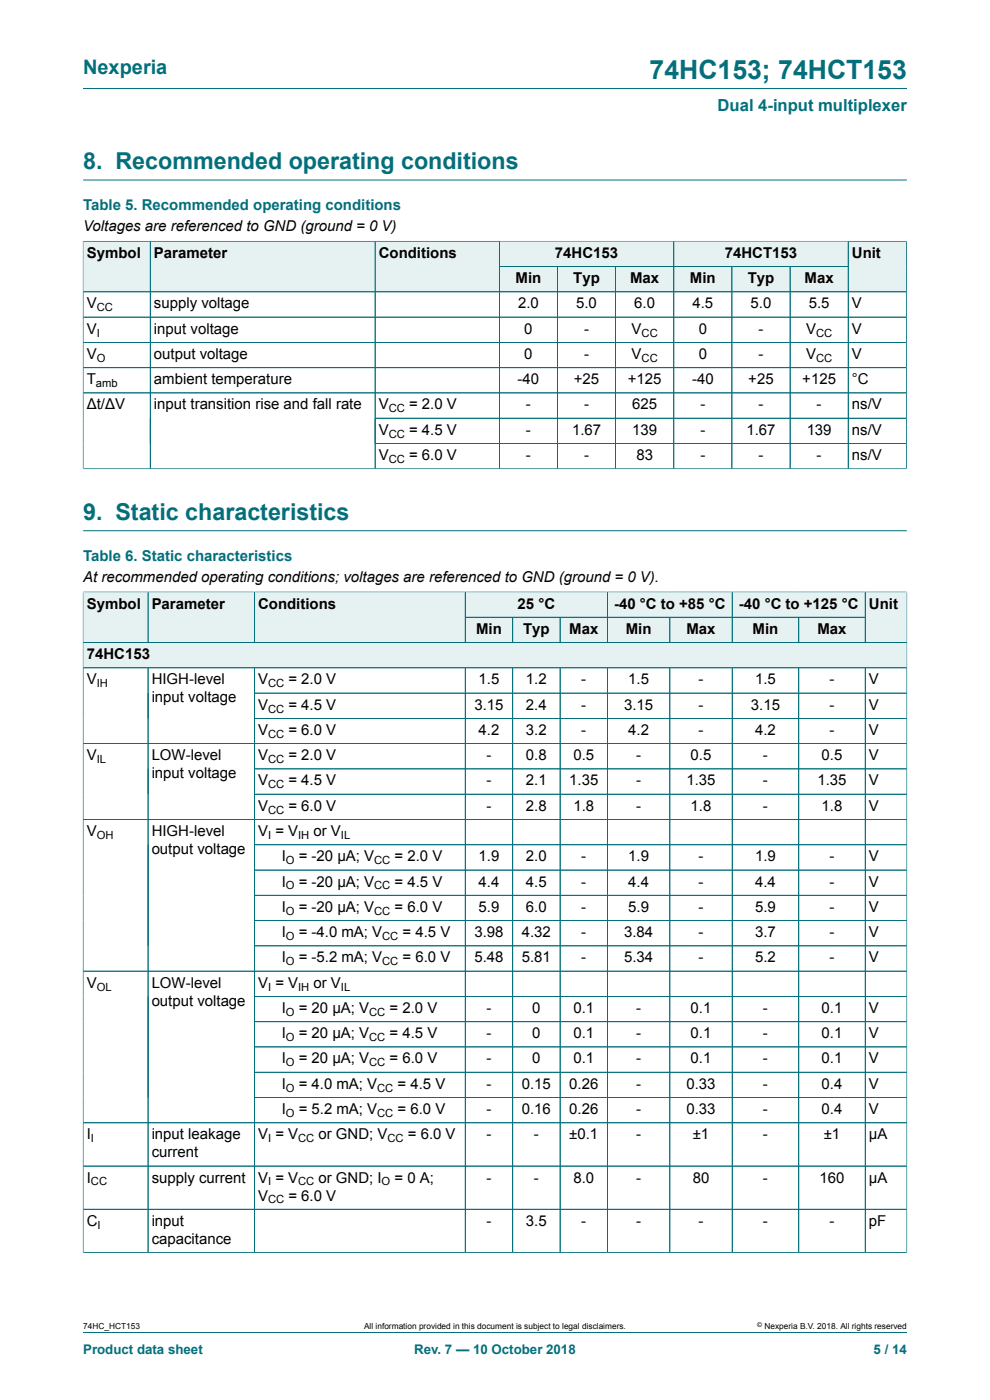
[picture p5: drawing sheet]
<svg xmlns="http://www.w3.org/2000/svg" width="210mm" height="297mm" viewBox="0 0 210 297" stroke-linecap="round" stroke-linejoin="round" font-family="sans-serif">
<defs><g id="words">
<text font-size="5.6" fill="#036f7b" x="137.8" y="16.8">74HC153; 74HCT153</text>
<g font-size="4.9" fill="#036f7b">
<text x="17.6" y="35.9">8. Recommended operating conditions</text>
<text x="17.6" y="110.3">9. Static characteristics</text>
</g>
<text font-size="4.2" fill="#036f7b" x="17.6" y="15.6">Nexperia</text>
<text font-size="3.5" fill="#036f7b" x="152.2" y="23.7">Dual 4-input multiplexer</text>
<g font-size="3.2" fill="#036f7b">
<text x="17.6" y="44.5">Table 5. Recommended operating conditions</text>
<text x="17.6" y="118.9">Table 6. Static characteristics</text>
</g>
<g font-size="3.2">
<text x="17.6" y="49.1">Voltages are referenced to GND (ground = 0 V)</text>
<text x="18.4" y="54.7">Symbol</text>
<text x="32.7" y="54.7">Parameter</text>
<text x="80.3" y="54.7">Conditions</text>
<text x="117.7" y="54.7">74HC153</text>
<text x="153.8" y="54.7">74HCT153</text>
<text x="180.7" y="54.7">Unit</text>
<text x="18.4" y="65.4">V</text>
<text x="32.7" y="65.4">supply voltage</text>
<text x="109.4" y="60.1">Min</text>
<text x="109.9" y="65.4">2.0</text>
<text x="121.6" y="60.1">Typ</text>
<text x="122.2" y="65.4">5.0</text>
<text x="133.7" y="60.1">Max</text>
<text x="134.6" y="65.4">6.0</text>
<text x="146.4" y="60.1">Min</text>
<text x="146.9" y="65.4">4.5</text>
<text x="158.6" y="60.1">Typ</text>
<text x="159.2" y="65.4">5.0</text>
<text x="170.7" y="60.1">Max</text>
<text x="171.6" y="65.4">5.5</text>
<text x="180.7" y="65.4">V</text>
<text x="18.4" y="70.8">V</text>
<text x="32.7" y="70.8">input voltage</text>
<text x="111.2" y="70.8">0</text>
<text x="123.9" y="70.8">-</text>
<text x="134" y="70.8">V</text>
<text x="148.2" y="70.8">0</text>
<text x="160.9" y="70.8">-</text>
<text x="171" y="70.8">V</text>
<text x="180.7" y="70.8">V</text>
<text x="18.4" y="76.1">V</text>
<text x="32.7" y="76.1">output voltage</text>
<text x="111.2" y="76.1">0</text>
<text x="123.9" y="76.1">-</text>
<text x="134" y="76.1">V</text>
<text x="148.2" y="76.1">0</text>
<text x="160.9" y="76.1">-</text>
<text x="171" y="76.1">V</text>
<text x="180.7" y="76.1">V</text>
<text x="18.4" y="81.5">T</text>
<text x="32.7" y="81.5">ambient temperature</text>
<text x="109.8" y="81.5">-40</text>
<text x="121.7" y="81.5">+25</text>
<text x="133.2" y="81.5">+125</text>
<text x="146.8" y="81.5">-40</text>
<text x="158.7" y="81.5">+25</text>
<text x="170.2" y="81.5">+125</text>
<text x="180.7" y="81.5">°C</text>
<text x="18.4" y="86.9">Δt/ΔV</text>
<text x="32.7" y="86.9">input transition rise and fall rate</text>
<text x="80.3" y="86.9">V</text>
<text x="86.8" y="86.9">= 2.0 V</text>
<text x="111.6" y="86.9">-</text>
<text x="123.9" y="86.9">-</text>
<text x="134.1" y="86.9">625</text>
<text x="148.6" y="86.9">-</text>
<text x="160.9" y="86.9">-</text>
<text x="173.2" y="86.9">-</text>
<text x="180.7" y="86.9">ns/V</text>
<text x="80.3" y="92.2">V</text>
<text x="86.8" y="92.2">= 4.5 V</text>
<text x="111.6" y="92.2">-</text>
<text x="121.3" y="92.2">1.67</text>
<text x="134.1" y="92.2">139</text>
<text x="148.6" y="92.2">-</text>
<text x="158.3" y="92.2">1.67</text>
<text x="171.1" y="92.2">139</text>
<text x="180.7" y="92.2">ns/V</text>
<text x="80.3" y="97.6">V</text>
<text x="86.8" y="97.6">= 6.0 V</text>
<text x="111.6" y="97.6">-</text>
<text x="123.9" y="97.6">-</text>
<text x="135" y="97.6">83</text>
<text x="148.6" y="97.6">-</text>
<text x="160.9" y="97.6">-</text>
<text x="173.2" y="97.6">-</text>
<text x="180.7" y="97.6">ns/V</text>
<text x="17.6" y="123.5">At recommended operating conditions; voltages are referenced to GND (ground = 0 V).</text>
<text x="18.4" y="129.1">Symbol</text>
<text x="32.2" y="129.1">Parameter</text>
<text x="54.8" y="129.1">Conditions</text>
<text x="109.8" y="129.1">25 °C</text>
<text x="130.3" y="129.1">-40 °C to +85 °C</text>
<text x="156.7" y="129.1">-40 °C to +125 °C</text>
<text x="184.3" y="129.1">Unit</text>
<text x="101" y="134.5">Min</text>
<text x="111" y="134.5">Typ</text>
<text x="120.7" y="134.5">Max</text>
<text x="132.7" y="134.5">Min</text>
<text x="145.6" y="134.5">Max</text>
<text x="159.6" y="134.5">Min</text>
<text x="173.4" y="134.5">Max</text>
<text x="18.4" y="139.8">74HC153</text>
<text x="18.4" y="145.2">V</text>
<text x="32.2" y="145.2">HIGH-level</text>
<text x="32.2" y="149">input voltage</text>
<text x="54.8" y="145.2">V</text>
<text x="61.2" y="145.2">= 2.0 V</text>
<text x="101.5" y="145.2">1.5</text>
<text x="111.6" y="145.2">1.2</text>
<text x="123.3" y="145.2">-</text>
<text x="133.3" y="145.2">1.5</text>
<text x="148.2" y="145.2">-</text>
<text x="160.2" y="145.2">1.5</text>
<text x="176" y="145.2">-</text>
<text x="184.3" y="145.2">V</text>
<text x="54.8" y="150.5">V</text>
<text x="54.8" y="155.9">V</text>
<text x="61.2" y="150.5">= 4.5 V</text>
<text x="61.2" y="155.9">= 6.0 V</text>
<text x="100.6" y="150.5">3.15</text>
<text x="101.5" y="155.9">4.2</text>
<text x="111.6" y="150.5">2.4</text>
<text x="111.6" y="155.9">3.2</text>
<text x="123.3" y="150.5">-</text>
<text x="123.3" y="155.9">-</text>
<text x="132.4" y="150.5">3.15</text>
<text x="133.3" y="155.9">4.2</text>
<text x="148.2" y="150.5">-</text>
<text x="148.2" y="155.9">-</text>
<text x="159.3" y="150.5">3.15</text>
<text x="160.2" y="155.9">4.2</text>
<text x="176" y="150.5">-</text>
<text x="176" y="155.9">-</text>
<text x="184.3" y="150.5">V</text>
<text x="184.3" y="155.9">V</text>
<text x="18.4" y="161.3">V</text>
<text x="32.2" y="161.3">LOW-level</text>
<text x="54.8" y="161.3">V</text>
<text x="61.2" y="161.3">= 2.0 V</text>
<text x="103.2" y="161.3">-</text>
<text x="111.6" y="161.3">0.8</text>
<text x="121.6" y="161.3">0.5</text>
<text x="134.9" y="161.3">-</text>
<text x="146.5" y="161.3">0.5</text>
<text x="161.8" y="161.3">-</text>
<text x="174.3" y="161.3">0.5</text>
<text x="184.3" y="161.3">V</text>
<text x="32.2" y="165.1">input voltage</text>
<text x="54.8" y="166.6">V</text>
<text x="61.2" y="166.6">= 4.5 V</text>
<text x="103.2" y="166.6">-</text>
<text x="111.6" y="166.6">2.1</text>
<text x="120.7" y="166.6">1.35</text>
<text x="134.9" y="166.6">-</text>
<text x="145.6" y="166.6">1.35</text>
<text x="161.8" y="166.6">-</text>
<text x="173.4" y="166.6">1.35</text>
<text x="184.3" y="166.6">V</text>
<text x="54.8" y="172">V</text>
<text x="61.2" y="172">= 6.0 V</text>
<text x="103.2" y="172">-</text>
<text x="111.6" y="172">2.8</text>
<text x="121.6" y="172">1.8</text>
<text x="134.9" y="172">-</text>
<text x="146.5" y="172">1.8</text>
<text x="161.8" y="172">-</text>
<text x="174.3" y="172">1.8</text>
<text x="184.3" y="172">V</text>
<text x="18.4" y="177.4">V</text>
<text x="32.2" y="177.4">HIGH-level</text>
<text x="54.8" y="177.4">V = V</text>
<text x="66.5" y="177.4">or V</text>
<text x="32.2" y="181.2">output voltage</text>
<text x="59.8" y="182.7">I</text>
<text x="63.4" y="182.7">= -20 μA; V</text>
<text x="83.7" y="182.7">= 2.0 V</text>
<text x="101.5" y="182.7">1.9</text>
<text x="111.6" y="182.7">2.0</text>
<text x="123.3" y="182.7">-</text>
<text x="133.3" y="182.7">1.9</text>
<text x="148.2" y="182.7">-</text>
<text x="160.2" y="182.7">1.9</text>
<text x="176" y="182.7">-</text>
<text x="184.3" y="182.7">V</text>
<text x="59.8" y="188.1">I</text>
<text x="63.4" y="188.1">= -20 μA; V</text>
<text x="83.7" y="188.1">= 4.5 V</text>
<text x="101.5" y="188.1">4.4</text>
<text x="111.6" y="188.1">4.5</text>
<text x="123.3" y="188.1">-</text>
<text x="133.3" y="188.1">4.4</text>
<text x="148.2" y="188.1">-</text>
<text x="160.2" y="188.1">4.4</text>
<text x="176" y="188.1">-</text>
<text x="184.3" y="188.1">V</text>
<text x="59.8" y="193.4">I</text>
<text x="63.4" y="193.4">= -20 μA; V</text>
<text x="83.7" y="193.4">= 6.0 V</text>
<text x="101.5" y="193.4">5.9</text>
<text x="111.6" y="193.4">6.0</text>
<text x="123.3" y="193.4">-</text>
<text x="133.3" y="193.4">5.9</text>
<text x="148.2" y="193.4">-</text>
<text x="160.2" y="193.4">5.9</text>
<text x="176" y="193.4">-</text>
<text x="184.3" y="193.4">V</text>
<text x="59.8" y="198.8">I</text>
<text x="63.4" y="198.8">= -4.0 mA; V</text>
<text x="85.4" y="198.8">= 4.5 V</text>
<text x="100.6" y="198.8">3.98</text>
<text x="110.7" y="198.8">4.32</text>
<text x="123.3" y="198.8">-</text>
<text x="132.4" y="198.8">3.84</text>
<text x="148.2" y="198.8">-</text>
<text x="160.2" y="198.8">3.7</text>
<text x="176" y="198.8">-</text>
<text x="184.3" y="198.8">V</text>
<text x="18.4" y="209.5">V</text>
<text x="32.2" y="209.5">LOW-level</text>
<text x="54.8" y="209.5">V = V</text>
<text x="59.8" y="204.2">I</text>
<text x="63.4" y="204.2">= -5.2 mA; V</text>
<text x="66.5" y="209.5">or V</text>
<text x="85.4" y="204.2">= 6.0 V</text>
<text x="100.6" y="204.2">5.48</text>
<text x="110.7" y="204.2">5.81</text>
<text x="123.3" y="204.2">-</text>
<text x="132.4" y="204.2">5.34</text>
<text x="148.2" y="204.2">-</text>
<text x="160.2" y="204.2">5.2</text>
<text x="176" y="204.2">-</text>
<text x="184.3" y="204.2">V</text>
<text x="32.2" y="213.3">output voltage</text>
<text x="59.8" y="214.9">I</text>
<text x="63.4" y="214.9">= 20 μA; V</text>
<text x="82.6" y="214.9">= 2.0 V</text>
<text x="103.2" y="214.9">-</text>
<text x="112.9" y="214.9">0</text>
<text x="121.6" y="214.9">0.1</text>
<text x="134.9" y="214.9">-</text>
<text x="146.5" y="214.9">0.1</text>
<text x="161.8" y="214.9">-</text>
<text x="174.3" y="214.9">0.1</text>
<text x="184.3" y="214.9">V</text>
<text x="59.8" y="220.3">I</text>
<text x="63.4" y="220.3">= 20 μA; V</text>
<text x="82.6" y="220.3">= 4.5 V</text>
<text x="103.2" y="220.3">-</text>
<text x="112.9" y="220.3">0</text>
<text x="121.6" y="220.3">0.1</text>
<text x="134.9" y="220.3">-</text>
<text x="146.5" y="220.3">0.1</text>
<text x="161.8" y="220.3">-</text>
<text x="174.3" y="220.3">0.1</text>
<text x="184.3" y="220.3">V</text>
<text x="59.8" y="225.6">I</text>
<text x="63.4" y="225.6">= 20 μA; V</text>
<text x="82.6" y="225.6">= 6.0 V</text>
<text x="103.2" y="225.6">-</text>
<text x="112.9" y="225.6">0</text>
<text x="121.6" y="225.6">0.1</text>
<text x="134.9" y="225.6">-</text>
<text x="146.5" y="225.6">0.1</text>
<text x="161.8" y="225.6">-</text>
<text x="174.3" y="225.6">0.1</text>
<text x="184.3" y="225.6">V</text>
<text x="59.8" y="231">I</text>
<text x="63.4" y="231">= 4.0 mA; V</text>
<text x="84.3" y="231">= 4.5 V</text>
<text x="103.2" y="231">-</text>
<text x="110.7" y="231">0.15</text>
<text x="120.7" y="231">0.26</text>
<text x="134.9" y="231">-</text>
<text x="145.6" y="231">0.33</text>
<text x="161.8" y="231">-</text>
<text x="174.3" y="231">0.4</text>
<text x="184.3" y="231">V</text>
<text x="59.8" y="236.3">I</text>
<text x="63.4" y="236.3">= 5.2 mA; V</text>
<text x="84.3" y="236.3">= 6.0 V</text>
<text x="103.2" y="236.3">-</text>
<text x="110.7" y="236.3">0.16</text>
<text x="120.7" y="236.3">0.26</text>
<text x="134.9" y="236.3">-</text>
<text x="145.6" y="236.3">0.33</text>
<text x="161.8" y="236.3">-</text>
<text x="174.3" y="236.3">0.4</text>
<text x="184.3" y="236.3">V</text>
<text x="18.4" y="241.7">I</text>
<text x="32.2" y="241.7">input leakage</text>
<text x="32.2" y="245.5">current</text>
<text x="54.8" y="241.7">V = V</text>
<text x="67.6" y="241.7">or GND; V</text>
<text x="86.5" y="241.7">= 6.0 V</text>
<text x="103.2" y="241.7">-</text>
<text x="113.3" y="241.7">-</text>
<text x="120.8" y="241.7">±0.1</text>
<text x="134.9" y="241.7">-</text>
<text x="147" y="241.7">±1</text>
<text x="161.8" y="241.7">-</text>
<text x="174.7" y="241.7">±1</text>
<text x="184.3" y="241.7">μA</text>
<text x="18.4" y="250.9">I</text>
<text x="32.2" y="250.9">supply current</text>
<text x="54.8" y="250.9">V = V</text>
<text x="67.6" y="250.9">or GND; I</text>
<text x="83.7" y="250.9">= 0 A;</text>
<text x="103.2" y="250.9">-</text>
<text x="113.3" y="250.9">-</text>
<text x="121.6" y="250.9">8.0</text>
<text x="134.9" y="250.9">-</text>
<text x="146.9" y="250.9">80</text>
<text x="161.8" y="250.9">-</text>
<text x="173.8" y="250.9">160</text>
<text x="184.3" y="250.9">μA</text>
<text x="54.8" y="254.7">V</text>
<text x="61.2" y="254.7">= 6.0 V</text>
<text x="18.4" y="260">C</text>
<text x="32.2" y="260">input</text>
<text x="32.2" y="263.9">capacitance</text>
<text x="103.2" y="260">-</text>
<text x="111.6" y="260">3.5</text>
<text x="123.3" y="260">-</text>
<text x="134.9" y="260">-</text>
<text x="148.2" y="260">-</text>
<text x="161.8" y="260">-</text>
<text x="176" y="260">-</text>
<text x="184.3" y="260">pF</text>
</g>
<g font-size="2.8" fill="#036f7b">
<text x="17.6" y="287.2">Product data sheet</text>
<text x="87.9" y="287.2">Rev. 7 — 10 October 2018</text>
<text x="185.3" y="287.2">5 / 14</text>
</g>
<g font-size="2.4">
<text x="20.5" y="66">CC</text>
<text x="20.5" y="71.4">I</text>
<text x="136.1" y="71.4">CC</text>
<text x="173.1" y="71.4">CC</text>
<text x="20.5" y="76.8">O</text>
<text x="136.1" y="76.8">CC</text>
<text x="173.1" y="76.8">CC</text>
<text x="20.4" y="82.1">amb</text>
<text x="82.5" y="87.5">CC</text>
<text x="82.5" y="92.8">CC</text>
<text x="82.5" y="98.2">CC</text>
<text x="20.5" y="145.8">IH</text>
<text x="56.9" y="145.8">CC</text>
<text x="56.9" y="151.2">CC</text>
<text x="20.5" y="161.9">IL</text>
<text x="56.9" y="156.5">CC</text>
<text x="56.9" y="161.9">CC</text>
<text x="56.9" y="167.2">CC</text>
<text x="56.9" y="172.6">CC</text>
<text x="20.5" y="178">OH</text>
<text x="56.9" y="178">I</text>
<text x="63.2" y="178">IH</text>
<text x="72.3" y="178">IL</text>
<text x="60.6" y="183.3">O</text>
<text x="79.4" y="183.3">CC</text>
<text x="60.6" y="188.7">O</text>
<text x="79.4" y="188.7">CC</text>
<text x="60.6" y="194.1">O</text>
<text x="79.4" y="194.1">CC</text>
<text x="60.6" y="199.4">O</text>
<text x="81.1" y="199.4">CC</text>
<text x="60.6" y="204.8">O</text>
<text x="81.1" y="204.8">CC</text>
<text x="20.5" y="210.1">OL</text>
<text x="56.9" y="210.1">I</text>
<text x="60.6" y="215.5">O</text>
<text x="63.2" y="210.1">IH</text>
<text x="72.3" y="210.1">IL</text>
<text x="78.3" y="215.5">CC</text>
<text x="60.6" y="220.9">O</text>
<text x="78.3" y="220.9">CC</text>
<text x="60.6" y="226.2">O</text>
<text x="78.3" y="226.2">CC</text>
<text x="60.6" y="231.6">O</text>
<text x="80" y="231.6">CC</text>
<text x="60.6" y="237">O</text>
<text x="80" y="237">CC</text>
<text x="19.3" y="242.3">I</text>
<text x="56.9" y="242.3">I</text>
<text x="63.2" y="242.3">CC</text>
<text x="82.2" y="242.3">CC</text>
<text x="19.3" y="251.5">CC</text>
<text x="56.9" y="251.5">I</text>
<text x="63.2" y="251.5">CC</text>
<text x="81" y="251.5">O</text>
<text x="56.9" y="255.3">CC</text>
<text x="20.7" y="260.7">I</text>
</g>
<g font-size="1.8">
<text x="17.6" y="282">74HC_HCT153</text>
<text x="77.2" y="282">All information provided in this document is subject to legal disclaimers.</text>
<text x="162.2" y="282">Nexperia B.V. 2018. All rights reserved</text>
</g>
<text font-size="1.4" x="160.6" y="281.6">©</text>
</g></defs>
<path d="M17.6 18.8h174.8M17.6 38.2h174.8M105.9 51.2h37v5.4h-37z" fill="none" stroke="#036f7b" stroke-width=".21"/>
<path d="M106 51.3h36.9v5.2h-36.9z" fill="#e6f1f2"/>
<path d="M142.9 51.2h37v5.4h-37z" fill="none" stroke="#036f7b" stroke-width=".21"/>
<path d="M143 51.3h36.9v5.2h-36.9z" fill="#e6f1f2"/>
<path d="M17.6 51.1v10.8h14.3v-10.7h-14.3" fill="none" stroke="#036f7b" stroke-width=".21"/>
<path d="M17.7 51.3h14.1v10.5h-14.1z" fill="#e6f1f2"/>
<path d="M31.9 51.2h47.7v10.7h-47.7z" fill="none" stroke="#036f7b" stroke-width=".21"/>
<path d="M32 51.3h47.5v10.5h-47.5z" fill="#e6f1f2"/>
<path d="M79.6 51.2h26.3v10.7h-26.3z" fill="none" stroke="#036f7b" stroke-width=".21"/>
<g fill="#e6f1f2">
<path d="M79.6 51.3h26.3v10.5h-26.3z"/>
<path d="M106 56.6h12.2v5.2h-12.2z"/>
</g>
<path d="M105.9 56.6h12.4v5.3h-12.4z" fill="none" stroke="#036f7b" stroke-width=".21"/>
<path d="M118.3 56.6h12.2v5.2h-12.2z" fill="#e6f1f2"/>
<path d="M118.3 56.6h12.3v5.3h-12.3z" fill="none" stroke="#036f7b" stroke-width=".21"/>
<path d="M130.7 56.6h12.2v5.2h-12.2z" fill="#e6f1f2"/>
<path d="M130.6 56.6h12.3v5.3h-12.3z" fill="none" stroke="#036f7b" stroke-width=".21"/>
<path d="M143 56.6h12.2v5.2h-12.2z" fill="#e6f1f2"/>
<path d="M142.9 56.6h12.4v5.3h-12.4z" fill="none" stroke="#036f7b" stroke-width=".21"/>
<path d="M155.3 56.6h12.2v5.2h-12.2z" fill="#e6f1f2"/>
<path d="M155.3 56.6h12.3v5.3h-12.3z" fill="none" stroke="#036f7b" stroke-width=".21"/>
<path d="M167.7 56.6h12.2v5.2h-12.2z" fill="#e6f1f2"/>
<path d="M192.3 51.1v10.8h-24.7v-5.3h12.3M192.3 51.2h-12.4v10.7" fill="none" stroke="#036f7b" stroke-width=".21"/>
<path d="M180 51.3h12.2v10.5h-12.2z" fill="#e6f1f2"/>
<g fill="none" stroke="#036f7b" stroke-width=".21">
<path d="M17.6 51.3v48.2M17.7 51.2h174.5M31.9 51.3v48.1M79.6 51.3v48.1M105.9 51.3v48.1M106 56.6h73.9M118.3 56.6v42.8M130.6 56.6v42.8M142.9 51.3v48.1M155.3 56.6v42.8M167.6 56.6v42.8M179.9 51.3v48.1"/>
<path d="M192.3 51.3v48.2M17.6 61.9h174.7M17.6 67.3h174.7M17.6 72.6h174.7M17.6 78h174.7M17.6 99.4h174.7M79.6 88.7h112.7M79.6 94.1h112.7M192.3 83.4h-174.7M17.6 112.6h174.8M98.7 125.6h30.2v5.4h-30.2z"/>
</g>
<path d="M98.8 125.7h30v5.2h-30z" fill="#e6f1f2"/>
<path d="M128.9 125.6h26.4v5.4h-26.4z" fill="none" stroke="#036f7b" stroke-width=".21"/>
<path d="M128.9 125.7h26.3v5.2h-26.3z" fill="#e6f1f2"/>
<path d="M155.3 125.6h28.2v5.4h-28.2z" fill="none" stroke="#036f7b" stroke-width=".21"/>
<path d="M155.4 125.7h28.1v5.2h-28.1z" fill="#e6f1f2"/>
<path d="M17.6 125.5v10.8h13.8v-10.7h-13.8" fill="none" stroke="#036f7b" stroke-width=".21"/>
<path d="M17.7 125.7h13.6v10.5h-13.6z" fill="#e6f1f2"/>
<path d="M31.4 125.6h22.6v10.7h-22.6z" fill="none" stroke="#036f7b" stroke-width=".21"/>
<path d="M31.5 125.7h22.4v10.5h-22.4z" fill="#e6f1f2"/>
<path d="M54 125.6h44.7v10.7h-44.7z" fill="none" stroke="#036f7b" stroke-width=".21"/>
<g fill="#e6f1f2">
<path d="M54 125.7h44.6v10.5h-44.6z"/>
<path d="M98.8 131h9.9v5.2h-9.9z"/>
</g>
<path d="M98.7 131h10.1v5.3h-10.1z" fill="none" stroke="#036f7b" stroke-width=".21"/>
<path d="M108.8 131h9.9v5.2h-9.9z" fill="#e6f1f2"/>
<path d="M108.8 131h10v5.3h-10z" fill="none" stroke="#036f7b" stroke-width=".21"/>
<path d="M118.9 131h9.9v5.2h-9.9z" fill="#e6f1f2"/>
<path d="M118.8 131h10.1v5.3h-10.1z" fill="none" stroke="#036f7b" stroke-width=".21"/>
<path d="M128.9 131h13.1v5.2h-13.1z" fill="#e6f1f2"/>
<path d="M128.9 131h13.2v5.3h-13.2z" fill="none" stroke="#036f7b" stroke-width=".21"/>
<path d="M142.2 131h13v5.2h-13z" fill="#e6f1f2"/>
<path d="M142.1 131h13.2v5.3h-13.2z" fill="none" stroke="#036f7b" stroke-width=".21"/>
<path d="M155.4 131h14v5.2h-14z" fill="#e6f1f2"/>
<path d="M155.3 131h14.1v5.3h-14.1z" fill="none" stroke="#036f7b" stroke-width=".21"/>
<path d="M169.5 131h14v5.2h-14z" fill="#e6f1f2"/>
<path d="M192.4 125.5v10.8h-23v-5.3h14.1M192.4 125.6h-8.9v10.7" fill="none" stroke="#036f7b" stroke-width=".21"/>
<path d="M183.6 125.7h8.7v10.5h-8.7z" fill="#e6f1f2"/>
<path d="M17.6 136.3h174.8v5.4h-174.8z" fill="none" stroke="#036f7b" stroke-width=".21"/>
<path d="M17.7 136.4h174.6v5.2h-174.6z" fill="#e6f1f2"/>
<g fill="none" stroke="#036f7b" stroke-width=".21">
<path d="M17.6 125.7v140.1M17.7 125.6h174.6M17.7 136.3h174.6M31.4 125.7v10.5M54 125.7v10.5M98.7 125.7v10.5M98.8 131h84.7M108.8 131v5.2M118.8 131v5.2M128.9 125.7v10.5M142.1 131v5.2M155.3 125.7v10.5"/>
<path d="M169.4 131v5.2M183.5 125.7v10.5M192.4 125.7v140.1M17.6 141.7h174.8M31.4 141.7v124M54 147h138.4M54 152.4h138.4M54 141.7v124M98.7 141.7v124M108.8 141.7v124M118.8 141.7v124M128.9 141.7v124"/>
<path d="M142.1 141.7v124M155.3 141.7v124M169.4 141.7v124M183.5 141.7v124M192.4 157.8h-174.8M54 163.1h138.4M54 168.5h138.4M54 179.2h138.4M192.4 173.8h-174.8M54 184.6h138.4M54 189.9h138.4M54 195.3h138.4"/>
<path d="M17.6 206h174.8M54 200.7h138.4M54 211.4h138.4M54 216.7h138.4M54 222.1h138.4M54 227.5h138.4M54 232.8h138.4M192.4 238.2h-174.8M17.6 247.4h174.8M17.6 256.5h174.8M17.6 265.7h174.8M17.6 282.6h174.8"/>
</g>
<use href="#words"/>
</svg>
